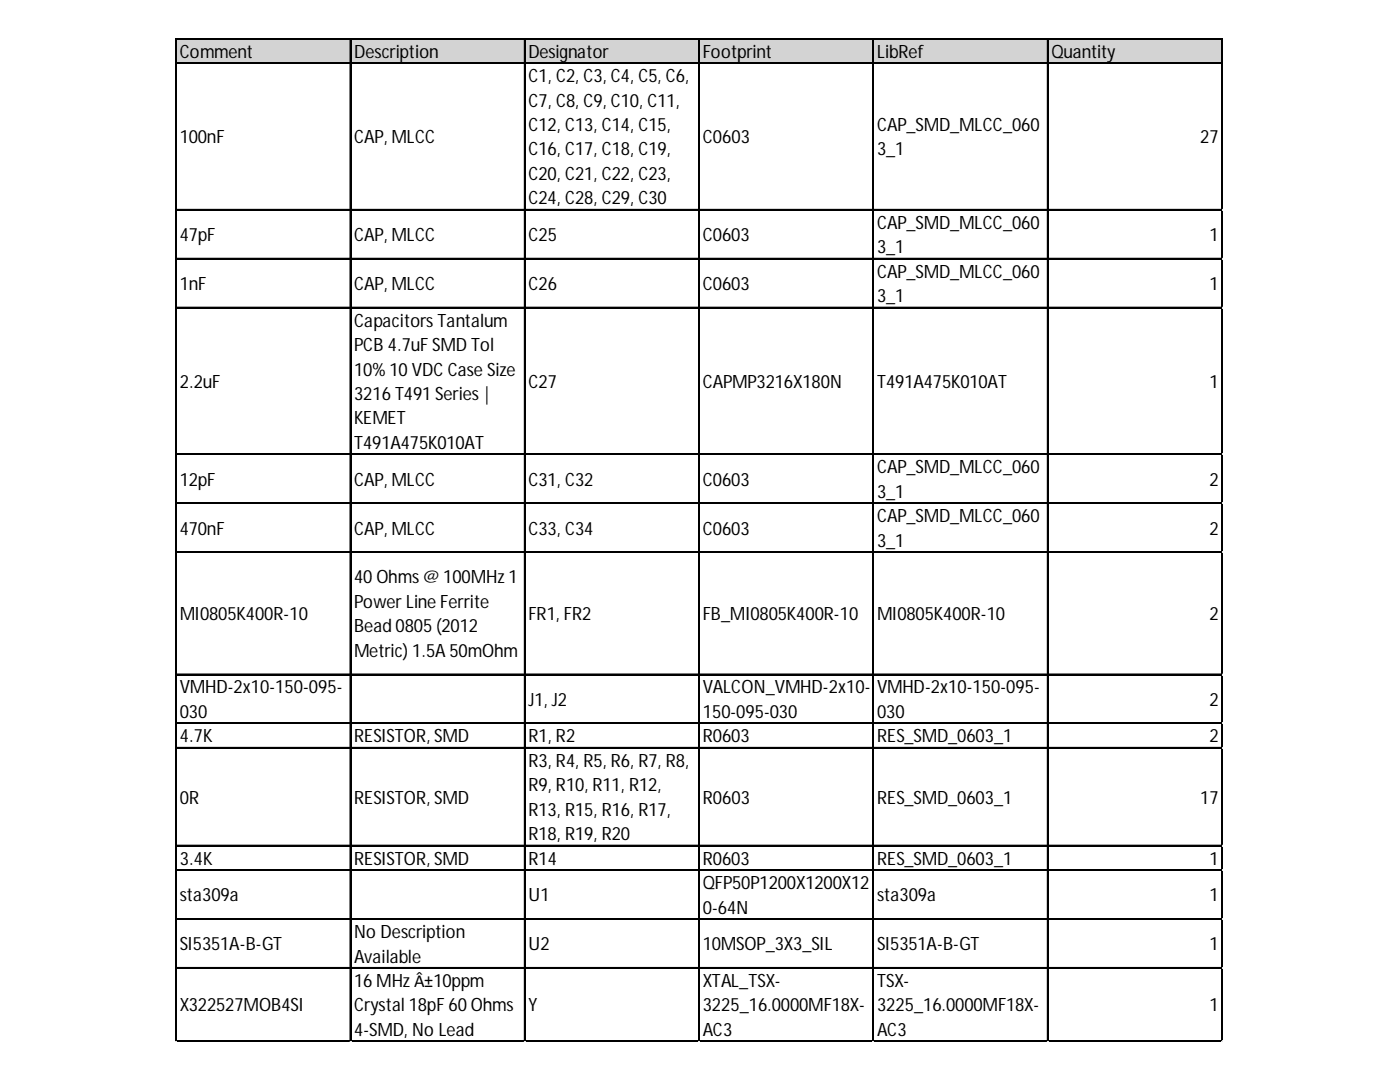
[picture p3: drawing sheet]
<svg xmlns="http://www.w3.org/2000/svg" width="279mm" height="216mm" viewBox="0 0 279 216" stroke-linecap="round" stroke-linejoin="round" font-family="sans-serif">
<defs><g id="words">
<g font-size="3.7">
<text x="35.9" y="11.5">Comment</text>
<text x="70.7" y="11.5">Description</text>
<text x="105.5" y="11.5">Designator</text>
<text x="140.2" y="11.5">Footprint</text>
<text x="175" y="11.5">LibRef</text>
<text x="209.8" y="11.5">Quantity</text>
<text x="105.5" y="16.4">C1, C2, C3, C4, C5, C6,</text>
<text x="105.5" y="21.3">C7, C8, C9, C10, C11,</text>
<text x="35.9" y="28.6">100nF</text>
<text x="70.7" y="28.6">CAP, MLCC</text>
<text x="105.5" y="26.1">C12, C13, C14, C15,</text>
<text x="140.2" y="28.6">C0603</text>
<text x="175" y="26.1">CAP_SMD_MLCC_060</text>
<text x="239.5" y="28.6">27</text>
<text x="105.5" y="31">C16, C17, C18, C19,</text>
<text x="105.5" y="35.9">C20, C21, C22, C23,</text>
<text x="175" y="31">3_1</text>
<text x="105.5" y="40.8">C24, C28, C29, C30</text>
<text x="175" y="45.7">CAP_SMD_MLCC_060</text>
<text x="35.9" y="48.1">47pF</text>
<text x="70.7" y="48.1">CAP, MLCC</text>
<text x="105.5" y="48.1">C25</text>
<text x="140.2" y="48.1">C0603</text>
<text x="175" y="50.5">3_1</text>
<text x="241.4" y="48.1">1</text>
<text x="35.9" y="57.9">1nF</text>
<text x="70.7" y="57.9">CAP, MLCC</text>
<text x="105.5" y="57.9">C26</text>
<text x="140.2" y="57.9">C0603</text>
<text x="175" y="55.4">CAP_SMD_MLCC_060</text>
<text x="241.4" y="57.9">1</text>
<text x="70.7" y="65.2">Capacitors Tantalum</text>
<text x="175" y="60.3">3_1</text>
<text x="70.7" y="70.1">PCB 4.7uF SMD Tol</text>
<text x="35.9" y="77.4">2.2uF</text>
<text x="70.7" y="74.9">10% 10 VDCCase Size</text>
<text x="105.5" y="77.4">C27</text>
<text x="140.2" y="77.4">CAPMP3216X180N</text>
<text x="175" y="77.4">T491A475K010AT</text>
<text x="241.4" y="77.4">1</text>
<text x="70.7" y="79.8">3216 T491 Series |</text>
<text x="70.7" y="84.7">KEMET</text>
<text x="70.7" y="89.6">T491A475K010AT</text>
<text x="175" y="94.5">CAP_SMD_MLCC_060</text>
<text x="35.9" y="96.9">12pF</text>
<text x="70.7" y="96.9">CAP, MLCC</text>
<text x="105.5" y="96.9">C31, C32</text>
<text x="140.2" y="96.9">C0603</text>
<text x="175" y="99.3">3_1</text>
<text x="241.4" y="96.9">2</text>
<text x="35.9" y="106.7">470nF</text>
<text x="70.7" y="106.7">CAP, MLCC</text>
<text x="105.5" y="106.7">C33, C34</text>
<text x="140.2" y="106.7">C0603</text>
<text x="175" y="104.2">CAP_SMD_MLCC_060</text>
<text x="241.4" y="106.7">2</text>
<text x="175" y="109.1">3_1</text>
<text x="70.7" y="116.4">40 Ohms @ 100MHz 1</text>
<text x="35.9" y="123.7">MI0805K400R-10</text>
<text x="70.7" y="121.3">Power Line Ferrite</text>
<text x="105.5" y="123.7">FR1, FR2</text>
<text x="140.2" y="123.7">FB_MI0805K400R-10</text>
<text x="175" y="123.7">MI0805K400R-10</text>
<text x="241.4" y="123.7">2</text>
<text x="70.7" y="126.2">Bead 0805 (2012</text>
<text x="70.7" y="131.1">Metric) 1.5A 50mOhm</text>
<text x="35.9" y="138.4">VMHD-2x10-150-095-</text>
<text x="35.9" y="143.3">030</text>
<text x="105.5" y="140.8">J1, J2</text>
<text x="140.2" y="138.4">VALCON_VMHD-2x10-</text>
<text x="140.2" y="143.3">150-095-030</text>
<text x="175" y="138.4">VMHD-2x10-150-095-</text>
<text x="175" y="143.3">030</text>
<text x="241.4" y="140.8">2</text>
<text x="35.9" y="148.1">4.7K</text>
<text x="70.7" y="148.1">RESISTOR, SMD</text>
<text x="105.5" y="148.1">R1, R2</text>
<text x="140.2" y="148.1">R0603</text>
<text x="175" y="148.1">RES_SMD_0603_1</text>
<text x="241.4" y="148.1">2</text>
<text x="105.5" y="153">R3, R4, R5, R6, R7, R8,</text>
<text x="35.9" y="160.3">0R</text>
<text x="70.7" y="160.3">RESISTOR, SMD</text>
<text x="105.5" y="157.9">R9, R10, R11, R12,</text>
<text x="140.2" y="160.3">R0603</text>
<text x="175" y="160.3">RES_SMD_0603_1</text>
<text x="239.5" y="160.3">17</text>
<text x="105.5" y="162.8">R13, R15, R16, R17,</text>
<text x="105.5" y="167.7">R18, R19, R20</text>
<text x="35.9" y="172.5">3.4K</text>
<text x="70.7" y="172.5">RESISTOR, SMD</text>
<text x="105.5" y="172.5">R14</text>
<text x="140.2" y="172.5">R0603</text>
<text x="175" y="172.5">RES_SMD_0603_1</text>
<text x="241.4" y="172.5">1</text>
<text x="35.9" y="179.9">sta309a</text>
<text x="105.5" y="179.9">U1</text>
<text x="140.2" y="177.4">QFP50P1200X1200X12</text>
<text x="175" y="179.9">sta309a</text>
<text x="241.4" y="179.9">1</text>
<text x="140.2" y="182.3">0-64N</text>
<text x="35.9" y="189.6">SI5351A-B-GT</text>
<text x="70.7" y="187.2">No Description</text>
<text x="105.5" y="189.6">U2</text>
<text x="140.2" y="189.6">10MSOP_3X3_SIL</text>
<text x="175" y="189.6">SI5351A-B-GT</text>
<text x="241.4" y="189.6">1</text>
<text x="70.7" y="192.1">Available</text>
<text x="70.7" y="196.9">16 MHz Â±10ppm</text>
<text x="140.2" y="196.9">XTAL_TSX-</text>
<text x="175" y="196.9">TSX-</text>
<text x="35.9" y="201.8">X322527MOB4SI</text>
<text x="70.7" y="201.8">Crystal 18pF 60 Ohms</text>
<text x="105.5" y="201.8">Y</text>
<text x="140.2" y="201.8">3225_16.0000MF18X-</text>
<text x="175" y="201.8">3225_16.0000MF18X-</text>
<text x="241.4" y="201.8">1</text>
<text x="70.7" y="206.7">4-SMD, No Lead</text>
<text x="140.2" y="206.7">AC3</text>
<text x="175" y="206.7">AC3</text>
</g>
</g></defs>
<path d="M35.2 7.8h208.8v4.9h-208.8z" fill="#d3d3d3"/>
<g fill="none" stroke="#000" stroke-width=".2">
<path d="M35.1 7.6v200.3M35.2 7.6v200.3M35.3 7.6h208.7M35.3 7.7h208.7M35.3 12.5h208.7M35.3 12.6h208.7M69.8 7.8v200.1M70 7.8v200.1M104.6 7.8v200.1M104.7 7.8v200.1M139.4 7.8v200.1M139.5 7.8v200.1"/>
<path d="M174.2 7.8v200.1M174.3 7.8v200.1M209 7.8v200.1M209.1 7.8v200.1M243.8 7.8v200.1M243.9 7.8v200.1M35.3 41.8h208.7M35.3 41.9h208.7M35.3 51.5h208.7M35.3 51.6h208.7M35.3 61.3h208.7M35.3 61.4h208.7"/>
<path d="M35.3 90.6h208.7M35.3 90.7h208.7M35.3 100.3h208.7M35.3 100.4h208.7M35.3 110.1h208.7M35.3 110.2h208.7M35.3 134.5h208.7M35.3 134.6h208.7M35.3 144.2h208.7M35.3 144.3h208.7M35.3 149.1h208.7M35.3 149.2h208.7"/>
<path d="M35.3 168.6h208.7M35.3 168.7h208.7M35.3 173.5h208.7M35.3 173.6h208.7M35.3 183.3h208.7M35.3 183.4h208.7M35.3 193h208.7M35.3 193.1h208.7M35.3 207.7h208.7M35.3 207.8h208.7"/>
</g>
<path d="M35.1 207.9h.1" fill="none" stroke="#e0e0e0" stroke-width=".2"/>
<path d="M35.1 207.9h.2z" fill="#e0e0e0"/>
<path d="M69.8 207.9h.1" fill="none" stroke="#e0e0e0" stroke-width=".2"/>
<path d="M69.8 207.9h.3z" fill="#e0e0e0"/>
<path d="M104.6 207.9h.1" fill="none" stroke="#e0e0e0" stroke-width=".2"/>
<path d="M104.6 207.9h.2z" fill="#e0e0e0"/>
<path d="M139.4 207.9h.1" fill="none" stroke="#e0e0e0" stroke-width=".2"/>
<path d="M139.4 207.9h.2z" fill="#e0e0e0"/>
<path d="M174.2 207.9h.1" fill="none" stroke="#e0e0e0" stroke-width=".2"/>
<path d="M174.2 207.9h.2z" fill="#e0e0e0"/>
<path d="M209 207.9h.1" fill="none" stroke="#e0e0e0" stroke-width=".2"/>
<path d="M209 207.9h.2z" fill="#e0e0e0"/>
<path d="M243.8 207.9h.1" fill="none" stroke="#e0e0e0" stroke-width=".2"/>
<path d="M243.8 207.9h.2z" fill="#e0e0e0"/>
<path d="M244 41.8h.1" fill="none" stroke="#e0e0e0" stroke-width=".2"/>
<path d="M244 41.8v.2z" fill="#e0e0e0"/>
<path d="M244 51.5h.1" fill="none" stroke="#e0e0e0" stroke-width=".2"/>
<path d="M244 51.5v.2z" fill="#e0e0e0"/>
<path d="M244 61.3h.1" fill="none" stroke="#e0e0e0" stroke-width=".2"/>
<path d="M244 61.3v.2z" fill="#e0e0e0"/>
<path d="M244 90.6h.1" fill="none" stroke="#e0e0e0" stroke-width=".2"/>
<path d="M244 90.6v.2z" fill="#e0e0e0"/>
<path d="M244 100.3h.1" fill="none" stroke="#e0e0e0" stroke-width=".2"/>
<path d="M244 100.3v.2z" fill="#e0e0e0"/>
<path d="M244 110.1h.1" fill="none" stroke="#e0e0e0" stroke-width=".2"/>
<path d="M244 110.1v.2z" fill="#e0e0e0"/>
<path d="M244 134.5h.1" fill="none" stroke="#e0e0e0" stroke-width=".2"/>
<path d="M244 134.5v.2z" fill="#e0e0e0"/>
<path d="M244 144.2h.1" fill="none" stroke="#e0e0e0" stroke-width=".2"/>
<path d="M244 144.2v.3z" fill="#e0e0e0"/>
<path d="M244 149.1h.1" fill="none" stroke="#e0e0e0" stroke-width=".2"/>
<path d="M244 149.1v.2z" fill="#e0e0e0"/>
<path d="M244 168.6h.1" fill="none" stroke="#e0e0e0" stroke-width=".2"/>
<path d="M244 168.6v.2z" fill="#e0e0e0"/>
<path d="M244 173.5h.1" fill="none" stroke="#e0e0e0" stroke-width=".2"/>
<path d="M244 173.5v.2z" fill="#e0e0e0"/>
<path d="M244 183.3h.1" fill="none" stroke="#e0e0e0" stroke-width=".2"/>
<path d="M244 183.3v.2z" fill="#e0e0e0"/>
<path d="M244 193h.1" fill="none" stroke="#e0e0e0" stroke-width=".2"/>
<path d="M244 193v.2z" fill="#e0e0e0"/>
<path d="M244 207.7h.1" fill="none" stroke="#e0e0e0" stroke-width=".2"/>
<path d="M244 207.7v.2z" fill="#e0e0e0"/>
<use href="#words"/>
</svg>
